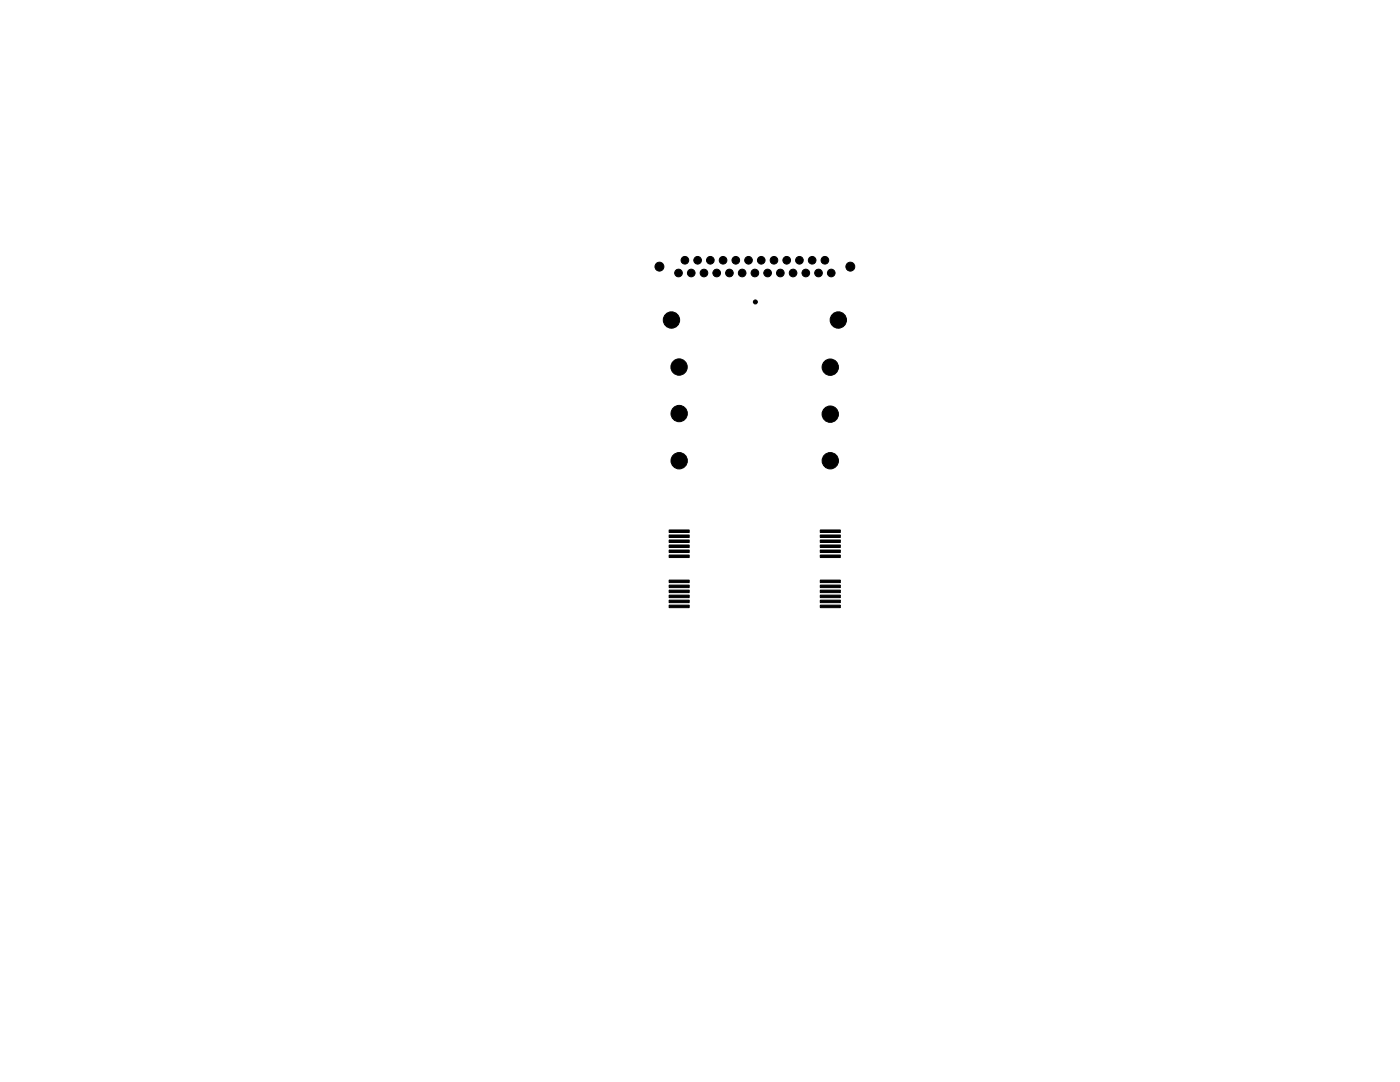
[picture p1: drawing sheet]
<svg xmlns="http://www.w3.org/2000/svg" width="279mm" height="216mm" viewBox="0 0 279 216" stroke-linecap="round" stroke-linejoin="round" font-family="sans-serif">
<g fill="#000" stroke="#000" stroke-width=".2">
<path d="M133.5 115.8h4v.4h-4zM133.5 116.8h4v.4h-4zM133.5 117.8h4v.4h-4zM133.5 118.8h4v.4h-4zM133.5 119.8h4v.4h-4zM133.5 105.8h4v.4h-4zM133.5 106.8h4v.4h-4zM133.5 107.8h4v.4h-4zM133.5 108.8h4v.4h-4zM133.5 109.8h4v.4h-4zM133.5 110.8h4v.4h-4zM163.7 110.8h4v.4h-4z"/>
<path d="M163.7 109.8h4v.4h-4zM163.7 108.8h4v.4h-4zM163.7 107.8h4v.4h-4zM163.7 106.8h4v.4h-4zM163.7 105.8h4v.4h-4zM163.7 118.8h4v.4h-4zM163.7 117.8h4v.4h-4zM163.7 116.8h4v.4h-4zM163.7 115.8h4v.4h-4zM133.5 120.8h4v.4h-4zM163.7 120.8h4v.4h-4zM163.7 119.8h4v.4h-4z"/>
<circle cx="131.6" cy="53.2" r=".89"/>
<circle cx="135.4" cy="54.5" r=".76"/>
<circle cx="136.7" cy="51.9" r=".76"/>
<circle cx="138" cy="54.5" r=".76"/>
<circle cx="139.2" cy="51.9" r=".76"/>
<circle cx="140.5" cy="54.5" r=".76"/>
<circle cx="141.8" cy="51.9" r=".76"/>
<circle cx="143" cy="54.5" r=".76"/>
<circle cx="144.3" cy="51.9" r=".76"/>
<circle cx="145.6" cy="54.5" r=".76"/>
<circle cx="146.8" cy="51.9" r=".76"/>
<circle cx="148.1" cy="54.5" r=".76"/>
<circle cx="149.4" cy="51.9" r=".76"/>
<circle cx="150.7" cy="54.5" r=".76"/>
<circle cx="151.9" cy="51.9" r=".76"/>
<circle cx="153.2" cy="54.5" r=".76"/>
<circle cx="154.5" cy="51.9" r=".76"/>
<circle cx="155.7" cy="54.5" r=".76"/>
<circle cx="157" cy="51.9" r=".76"/>
<circle cx="158.3" cy="54.5" r=".76"/>
<circle cx="159.5" cy="51.9" r=".76"/>
<circle cx="160.8" cy="54.5" r=".76"/>
<circle cx="162.1" cy="51.9" r=".76"/>
<circle cx="163.4" cy="54.5" r=".76"/>
<circle cx="164.6" cy="51.9" r=".76"/>
<circle cx="165.9" cy="54.5" r=".76"/>
<circle cx="169.7" cy="53.2" r=".89"/>
<circle cx="134" cy="63.9" r="1.63"/>
<circle cx="135.5" cy="73.2" r="1.63"/>
<circle cx="150.7" cy="60.3" r=".4"/>
<circle cx="165.7" cy="73.3" r="1.63"/>
<circle cx="167.3" cy="63.9" r="1.63"/>
<circle cx="135.5" cy="82.5" r="1.63"/>
<circle cx="135.5" cy="91.9" r="1.63"/>
<circle cx="165.7" cy="82.6" r="1.63"/>
<circle cx="165.7" cy="91.9" r="1.63"/>
</g>
</svg>
